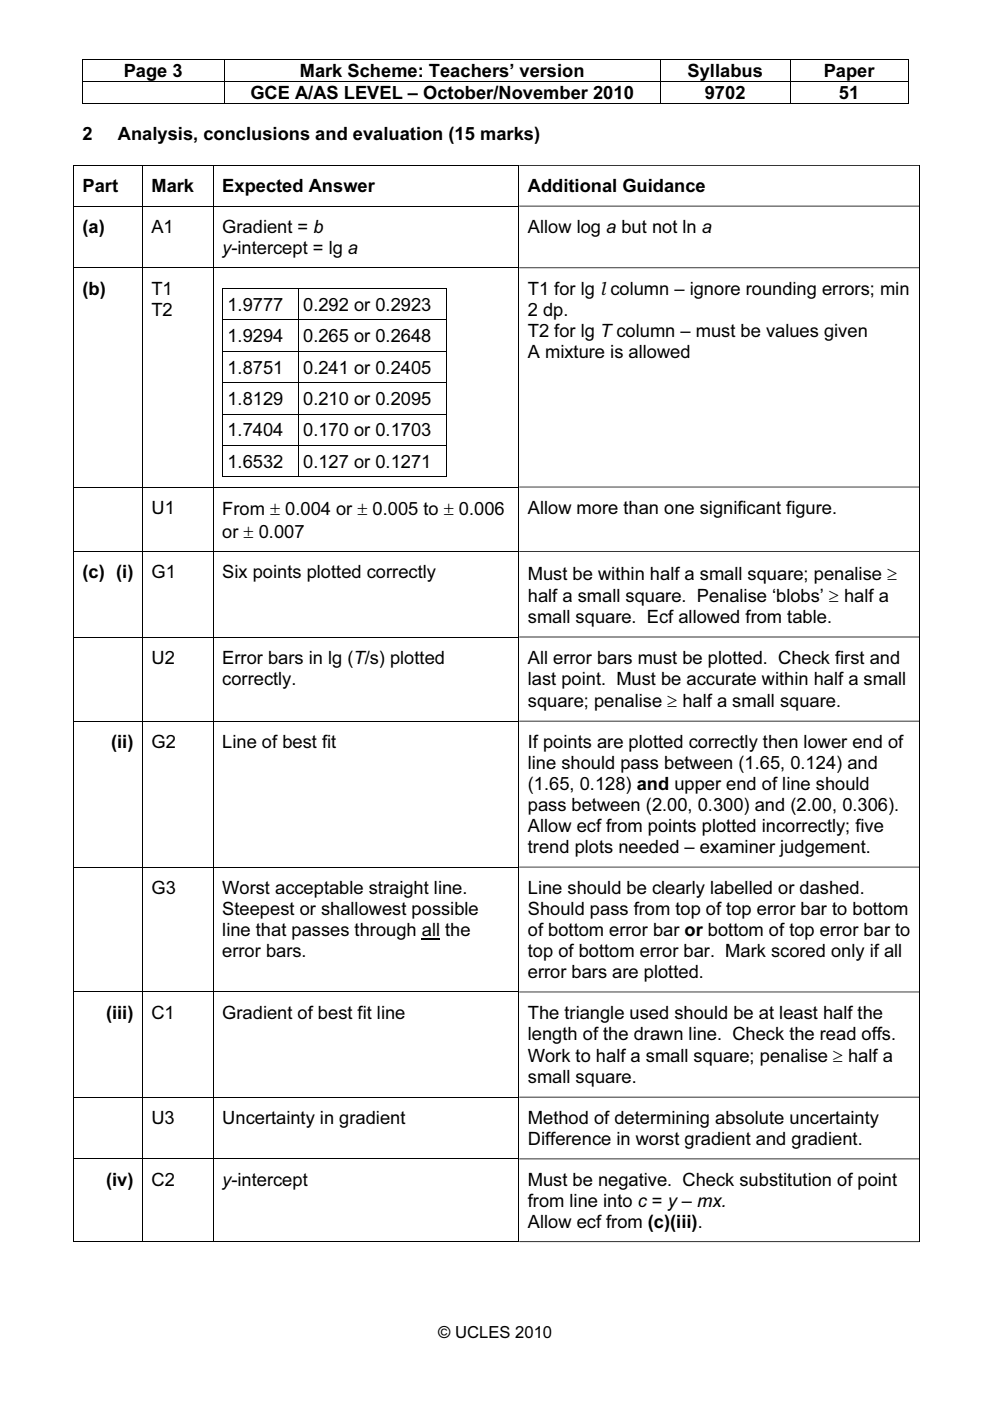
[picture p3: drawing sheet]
<svg xmlns="http://www.w3.org/2000/svg" width="210mm" height="297mm" viewBox="0 0 210 297" stroke-linecap="round" stroke-linejoin="round" font-family="sans-serif">
<defs><g id="words">
<g font-size="3.9">
<text x="26.2" y="16.4">Page 3</text>
<text x="63.6" y="16.4">Mark Scheme: Teachers’ version</text>
<text x="145.8" y="16.4">Syllabus</text>
<text x="174.6" y="16.4">Paper</text>
<text x="53.1" y="21">GCE A/AS LEVEL – October/November 2010</text>
<text x="149.4" y="21">9702</text>
<text x="177.9" y="21">51</text>
<text x="17.5" y="29.7">2</text>
<text x="25" y="29.7">Analysis, conclusions and evaluation (15 marks)</text>
<text x="17.5" y="40.8">Part</text>
<text x="32.1" y="40.8">Mark</text>
<text x="47.1" y="40.8">Expected Answer</text>
<text x="111.9" y="40.8">Additional Guidance</text>
<text x="17.5" y="49.4">(a)</text>
<text x="32.1" y="49.4">A1</text>
<text x="47.1" y="49.4">Gradient = b</text>
<text x="47.1" y="53.9">y-intercept = lg a</text>
<text x="111.9" y="49.4">Allow log a but not ln a</text>
<text x="17.5" y="62.5">(b)</text>
<text x="32.1" y="62.5">T1</text>
<text x="48.2" y="65.9">1.9777</text>
<text x="64.3" y="65.9">0.292 or 0.2923</text>
<text x="111.9" y="62.5">T1 for lg l column – ignore rounding errors; min</text>
<text x="32.1" y="67">T2</text>
<text x="111.9" y="67.1">2 dp.</text>
<text x="111.9" y="71.5">T2 for lg T column – must be values given</text>
<text x="48.2" y="72.6">1.9294</text>
<text x="64.3" y="72.6">0.265 or 0.2648</text>
<text x="111.9" y="76">A mixture is allowed</text>
<text x="48.2" y="79.2">1.8751</text>
<text x="64.3" y="79.2">0.241 or 0.2405</text>
<text x="48.2" y="85.9">1.8129</text>
<text x="64.3" y="85.9">0.210 or 0.2095</text>
<text x="48.2" y="92.5">1.7404</text>
<text x="64.3" y="92.5">0.170 or 0.1703</text>
<text x="48.2" y="99.2">1.6532</text>
<text x="64.3" y="99.2">0.127 or 0.1271</text>
<text x="32.1" y="109">U1</text>
<text x="47.1" y="109.2">From ± 0.004 or ± 0.005 to ± 0.006</text>
<text x="47.1" y="114">or ± 0.007</text>
<text x="111.9" y="109">Allow more than one significant figure.</text>
<text x="17.5" y="122.7">(c) (i)</text>
<text x="32.1" y="122.7">G1</text>
<text x="47.1" y="122.7">Six points plotted correctly</text>
<text x="111.9" y="122.9">Must be within half a small square; penalise ≥</text>
<text x="111.9" y="127.7">half a small square. Penalise ‘blobs’ ≥ half a</text>
<text x="111.9" y="132.2">small square. Ecf allowed from table.</text>
<text x="32.1" y="140.8">U2</text>
<text x="47.1" y="140.8">Error bars in lg (T/s) plotted</text>
<text x="111.9" y="140.8">All error bars must be plotted. Check first and</text>
<text x="47.1" y="145.3">correctly.</text>
<text x="111.9" y="145.3">last point. Must be accurate within half a small</text>
<text x="111.9" y="150">square; penalise ≥ half a small square.</text>
<text x="23.6" y="158.6">(ii)</text>
<text x="32.1" y="158.6">G2</text>
<text x="47.1" y="158.6">Line of best fit</text>
<text x="111.9" y="158.6">If points are plotted correctly then lower end of</text>
<text x="111.9" y="163.1">line should pass between (1.65, 0.124) and</text>
<text x="111.9" y="167.6">(1.65, 0.128) and upper end of line should</text>
<text x="111.9" y="172">pass between (2.00, 0.300) and (2.00, 0.306).</text>
<text x="111.9" y="176.5">Allow ecf from points plotted incorrectly; five</text>
<text x="111.9" y="180.9">trend plots needed – examiner judgement.</text>
<text x="32.1" y="189.6">G3</text>
<text x="47.1" y="189.6">Worst acceptable straight line.</text>
<text x="111.9" y="189.6">Line should be clearly labelled or dashed.</text>
<text x="47.1" y="194">Steepest or shallowest possible</text>
<text x="111.9" y="194">Should pass from top of top error bar to bottom</text>
<text x="47.1" y="203">error bars.</text>
<text x="47.1" y="198.5">line that passes through all the</text>
<text x="111.9" y="198.5">of bottom error bar or bottom of top error bar to</text>
<text x="111.9" y="202.9">top of bottom error bar. Mark scored only if all</text>
<text x="111.9" y="207.4">error bars are plotted.</text>
<text x="22.5" y="216">(iii)</text>
<text x="32.1" y="216">C1</text>
<text x="47.1" y="216">Gradient of best fit line</text>
<text x="111.9" y="216">The triangle used should be at least half the</text>
<text x="111.9" y="220.5">length of the drawn line. Check the read offs.</text>
<text x="111.9" y="225.2">Work to half a small square; penalise ≥ half a</text>
<text x="111.9" y="229.7">small square.</text>
<text x="32.1" y="238.3">U3</text>
<text x="47.1" y="238.3">Uncertainty in gradient</text>
<text x="111.9" y="238.3">Method of determining absolute uncertainty</text>
<text x="111.9" y="242.8">Difference in worst gradient and gradient.</text>
<text x="22.5" y="251.4">(iv)</text>
<text x="32.1" y="251.4">C2</text>
<text x="47.1" y="251.4">y-intercept</text>
<text x="111.9" y="251.4">Must be negative. Check substitution of point</text>
<text x="111.9" y="255.9">from line into c = y – mx.</text>
<text x="111.9" y="260.3">Allow ecf from (c)(iii).</text>
</g>
<text font-size="3.5" x="92.9" y="283.8">© UCLES 2010</text>
</g></defs>
<g fill="#000">
<path d="M17.4 12.6h.2v.1h-.2zM17.4 17.2h.2v.2h-.2zM47.4 12.6h.2v.1h-.2zM47.4 17.2h.2v.2h-.2zM139.9 12.6h.2v.1h-.2zM139.9 17.2h.2v.2h-.2zM167.4 12.6h.2v.1h-.2zM167.4 17.2h.2v.2h-.2zM192.4 12.6h.2v.1h-.2zM192.4 17.2h.2v.2h-.2zM192.4 21.8h.2v.2h-.2zM194.9 35h.2v.2h-.2z"/>
<path d="M47.1 61.1h.2v1.2h-.2zM47.1 67.8h.2v1.1h-.2zM47.1 74.4h.2v1.2h-.2zM63.2 61.1h.2v1.2h-.2zM63.2 67.8h.2v1.1h-.2zM63.2 74.4h.2v1.2h-.2zM94.5 61.1h.2v1.2h-.2zM94.5 61.1h.2v.2h-.2zM94.5 67.8h.2v1.1h-.2zM94.5 74.4h.2v1.2h-.2zM47.1 81.1h.2v1.1h-.2zM47.1 87.7h.2v1.2h-.2z"/>
<path d="M47.1 94.4h.2v1.1h-.2zM63.2 81.1h.2v1.1h-.2zM63.2 87.7h.2v1.2h-.2zM63.2 94.4h.2v1.1h-.2zM94.5 81.1h.2v1.1h-.2zM94.5 87.7h.2v1.2h-.2zM94.5 94.4h.2v1.1h-.2zM94.5 101h.2v.2h-.2zM194.9 263.2h.2v.1h-.2z"/>
</g>
<g fill="none" stroke="#000" stroke-width=".21">
<path d="M17.4 12.6h30M17.5 12.7v4.5M17.5 17.4v4.6M17.6 17.3h29.8M47.5 12.7v4.5M47.5 17.4v4.6M47.6 12.6h92.3M47.6 17.3h92.3M140 12.7v4.5M140 17.4v4.6M140.1 12.6h27.3M140.1 17.3h27.3"/>
<path d="M167.5 12.7v4.5M167.5 17.4v4.6M167.6 12.6h24.8M167.6 17.3h24.8M192.5 12.7v4.5M192.5 17.4v4.6M15.5 35.1h14.6M15.6 35v228.3M17.4 21.9h30M30.2 35v228.3M30.3 35.1h14.8M45.2 35v228.3"/>
<path d="M45.3 35.1h64.6M47.6 21.9h92.3M110 35v228.3M110.1 35.1h84.8M140.1 21.9h27.3M167.6 21.9h24.8M195 35v228.3M15.7 43.7h14.4M15.7 56.8h14.4M30.3 43.7h14.8M30.3 56.8h14.8M45.3 43.7h64.6"/>
<path d="M45.3 56.8h64.6M110.1 43.7h84.8M110.1 56.8h84.8M47.1 61.2h16.1M47.2 62.3v5.5M47.2 68.9v5.5M47.2 75.6v5.5M47.3 67.8h15.9M47.3 74.5h15.9M63.3 62.3v5.5M63.3 68.9v5.5M63.3 75.6v5.5"/>
<path d="M63.4 61.2h31.1M63.4 67.8h31.1M63.4 74.5h31.1M94.6 62.3v5.5M94.6 68.9v5.5M94.6 75.6v5.5M47.2 82.2v5.5M47.2 88.9v5.5M47.2 95.5v5.7M47.3 81.1h15.9M47.3 87.8h15.9M47.3 94.4h15.9"/>
<path d="M63.3 82.2v5.5M63.3 88.9v5.5M63.3 95.5v5.7M63.4 81.1h31.1M63.4 87.8h31.1M63.4 94.4h31.1M94.6 82.2v5.5M94.6 88.9v5.5M94.6 95.5v5.7M15.7 103.3h14.4M15.7 116.9h14.4M30.3 103.3h14.8"/>
<path d="M30.3 116.9h14.8M45.3 103.3h64.6M45.3 116.9h64.6M47.1 101.1h16.1M63.4 101.1h31.1M110.1 103.3h84.8M110.1 116.9h84.8M15.7 135.1h14.4M30.3 135.1h14.8M45.3 135.1h64.6M110.1 135.1h84.8M15.7 152.9h14.4"/>
<path d="M30.3 152.9h14.8M45.3 152.9h64.6M110.1 152.9h84.8M15.7 183.8h14.4M30.3 183.8h14.8M45.3 183.8h64.6M110.1 183.8h84.8M15.7 210.3h14.4M30.3 210.3h14.8M45.3 210.3h64.6M110.1 210.3h84.8M15.7 232.6h14.4"/>
<path d="M30.3 232.6h14.8M45.3 232.6h64.6M110.1 232.6h84.8M15.7 245.7h14.4M30.3 245.7h14.8M45.3 245.7h64.6M110.1 245.7h84.8M15.5 263.3h14.6M30.3 263.3h14.8M45.3 263.3h64.6M110.1 263.3h84.8"/>
</g>
<path d="M89.4 199h3.9" fill="none" stroke="#000" stroke-width=".28"/>
<use href="#words"/>
</svg>
